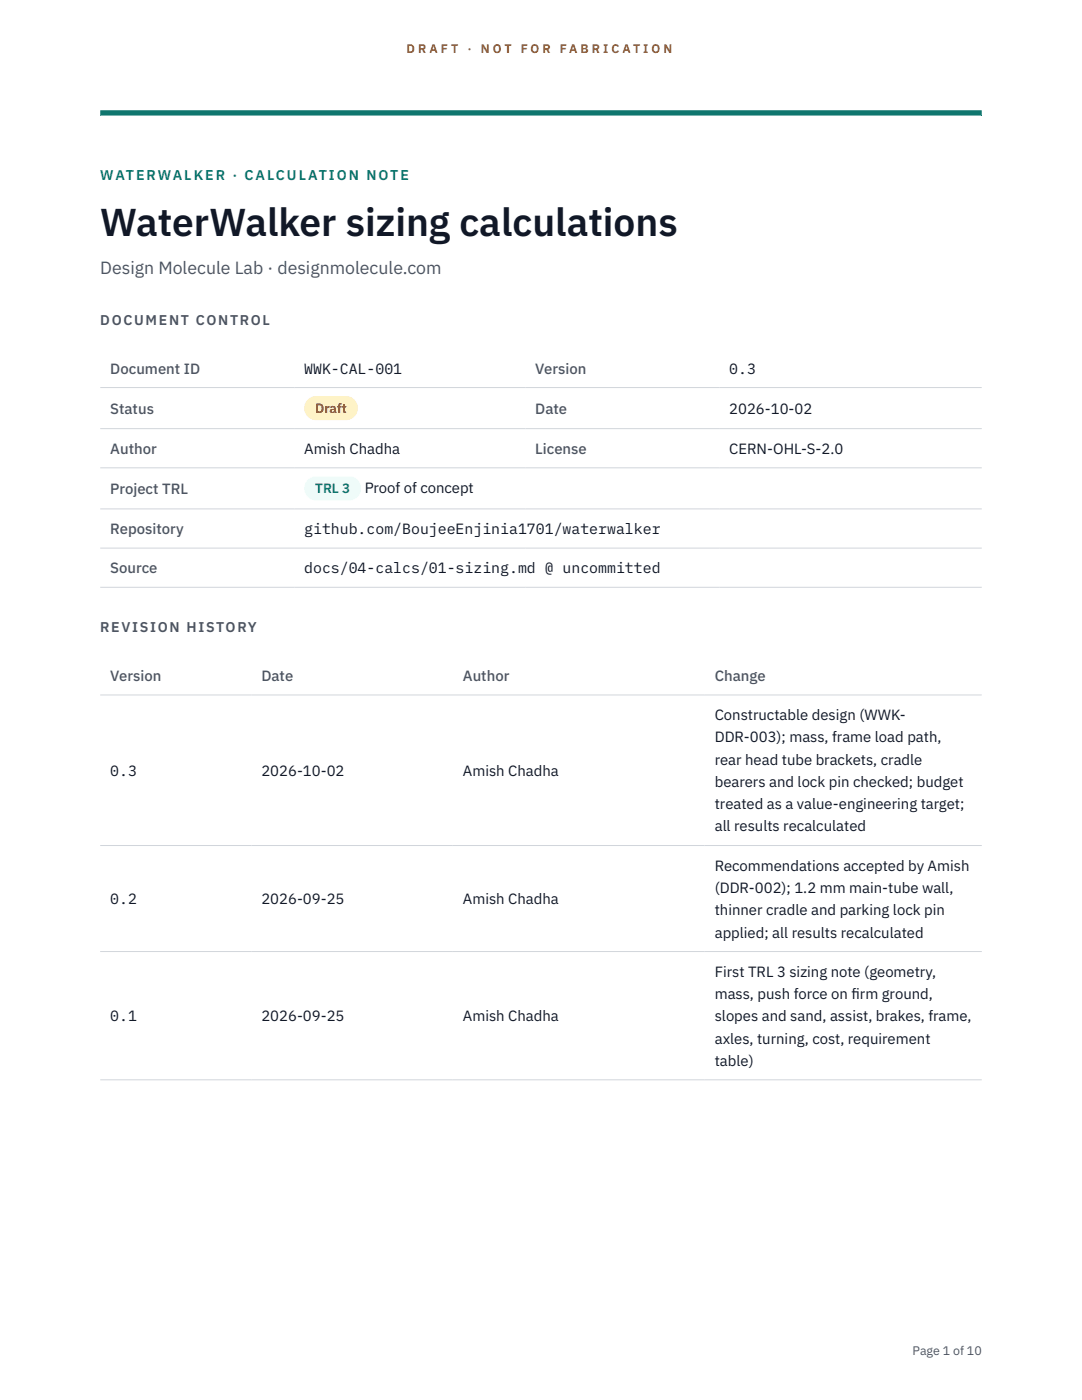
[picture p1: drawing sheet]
<svg xmlns="http://www.w3.org/2000/svg" width="216mm" height="279mm" viewBox="0 0 216 279" stroke-linecap="round" stroke-linejoin="round" font-family="sans-serif">
<defs><g id="words">
<text font-size="7.8" fill="#111827" x="20" y="47.1">WaterWalker sizing calculations</text>
<text font-size="3.5" fill="#4b5563" x="20" y="54.6">Design Molecule Lab · designmolecule.com</text>
<g font-size="3" fill="#4b5563">
<text x="22" y="74.5">Document ID</text>
<text x="106.8" y="74.5">Version</text>
<text x="22" y="82.6">Status</text>
<text x="106.8" y="82.6">Date</text>
<text x="22" y="90.6">Author</text>
<text x="106.8" y="90.6">License</text>
<text x="22" y="98.6">Project TRL</text>
<text x="22" y="106.6">Repository</text>
<text x="22" y="114.4">Source</text>
<text x="22" y="135.9">Version</text>
<text x="52.2" y="135.9">Date</text>
<text x="92.4" y="135.9">Author</text>
<text x="142.6" y="135.9">Change</text>
</g>
<g font-size="3" fill="#111827">
<text x="60.7" y="74.5">WWK-CAL-001</text>
<text x="145.5" y="74.5">0.3</text>
<text x="145.5" y="82.6">2026-10-02</text>
<text x="60.7" y="90.6">Amish Chadha</text>
<text x="145.5" y="90.6">CERN-OHL-S-2.0</text>
<text x="72.8" y="98.5">Proof of concept</text>
<text x="60.7" y="106.6">github.com/BoujeeEnjinia1701/waterwalker</text>
<text x="60.7" y="114.4">docs/04-calcs/01-sizing.md @ uncommitted</text>
<text x="142.6" y="143.7">Constructable design (WWK-</text>
<text x="142.6" y="148.2">DDR-003); mass, frame load path,</text>
<text x="22" y="154.8">0.3</text>
<text x="52.2" y="154.8">2026-10-02</text>
<text x="92.4" y="154.8">Amish Chadha</text>
<text x="142.6" y="152.6">rear head tube brackets, cradle</text>
<text x="142.6" y="157.1">bearers and lock pin checked; budget</text>
<text x="142.6" y="161.5">treated as a value-engineering target;</text>
<text x="142.6" y="165.9">all results recalculated</text>
<text x="142.6" y="173.8">Recommendations accepted by Amish</text>
<text x="142.6" y="178.2">(DDR-002); 1.2 mm main-tube wall,</text>
<text x="22" y="180.4">0.2</text>
<text x="52.2" y="180.4">2026-09-25</text>
<text x="92.4" y="180.4">Amish Chadha</text>
<text x="142.6" y="182.7">thinner cradle and parking lock pin</text>
<text x="142.6" y="187.1">applied; all results recalculated</text>
<text x="142.6" y="194.9">First TRL 3 sizing note (geometry,</text>
<text x="22" y="203.8">0.1</text>
<text x="52.2" y="203.8">2026-09-25</text>
<text x="92.4" y="203.8">Amish Chadha</text>
<text x="142.6" y="199.4">mass, push force on f</text>
<text x="142.6" y="203.8">slopes and sand, assist, brakes, frame,</text>
<text x="169.9" y="199.4">irm ground,</text>
<text x="142.6" y="208.3">axles, turning, cost, requirement</text>
<text x="142.6" y="212.7">table)</text>
</g>
<text font-size="2.8" fill="#0f766e" x="20" y="36">WATERWALKER · CALCULATION NOTE</text>
<g font-size="2.8" fill="#4b5563">
<text x="20" y="64.8">DOCUMENT CONTROL</text>
<text x="20" y="126.2">REVISION HISTORY</text>
</g>
<text font-size="2.7" fill="#92400e" x="62.9" y="82.5">Draft</text>
<text font-size="2.7" fill="#0f766e" x="62.9" y="98.5">TRL 3</text>
<g font-size="2.5" fill="#b45309">
<text x="81.1" y="10.5">D R A F T</text>
<text x="93.3" y="10.5">·</text>
<text x="95.9" y="10.5">N O T</text>
<text x="103.9" y="10.5">F O R</text>
<text x="111.7" y="10.5">F A B R I C A T I O N</text>
</g>
<text font-size="2.5" fill="#4b5563" x="182.1" y="270.3">Page 1 of 10</text>
</g></defs>
<path d="M20 23.1h175.9zM20 22h175.9v1.1h-175.9z" fill-rule="evenodd" fill="#0f766e"/>
<path d="M20 77.3h175.9M20 85.5h175.9M20 93.4h175.9M20 101.6h175.9M20 109.4h175.9M20 117.2h175.9M20 138.7h175.9M20 168.7h175.9M20 189.9h175.9M20 215.5h175.9" fill="none" stroke="#d1d5db" stroke-width=".2"/>
<path d="M60.7 79h10.7v4.9h-10.7z" fill="#fef3c7"/>
<path d="M60.7 95.1h11.4v4.8h-11.4z" fill="#f0fdfa"/>
<use href="#words"/>
</svg>
